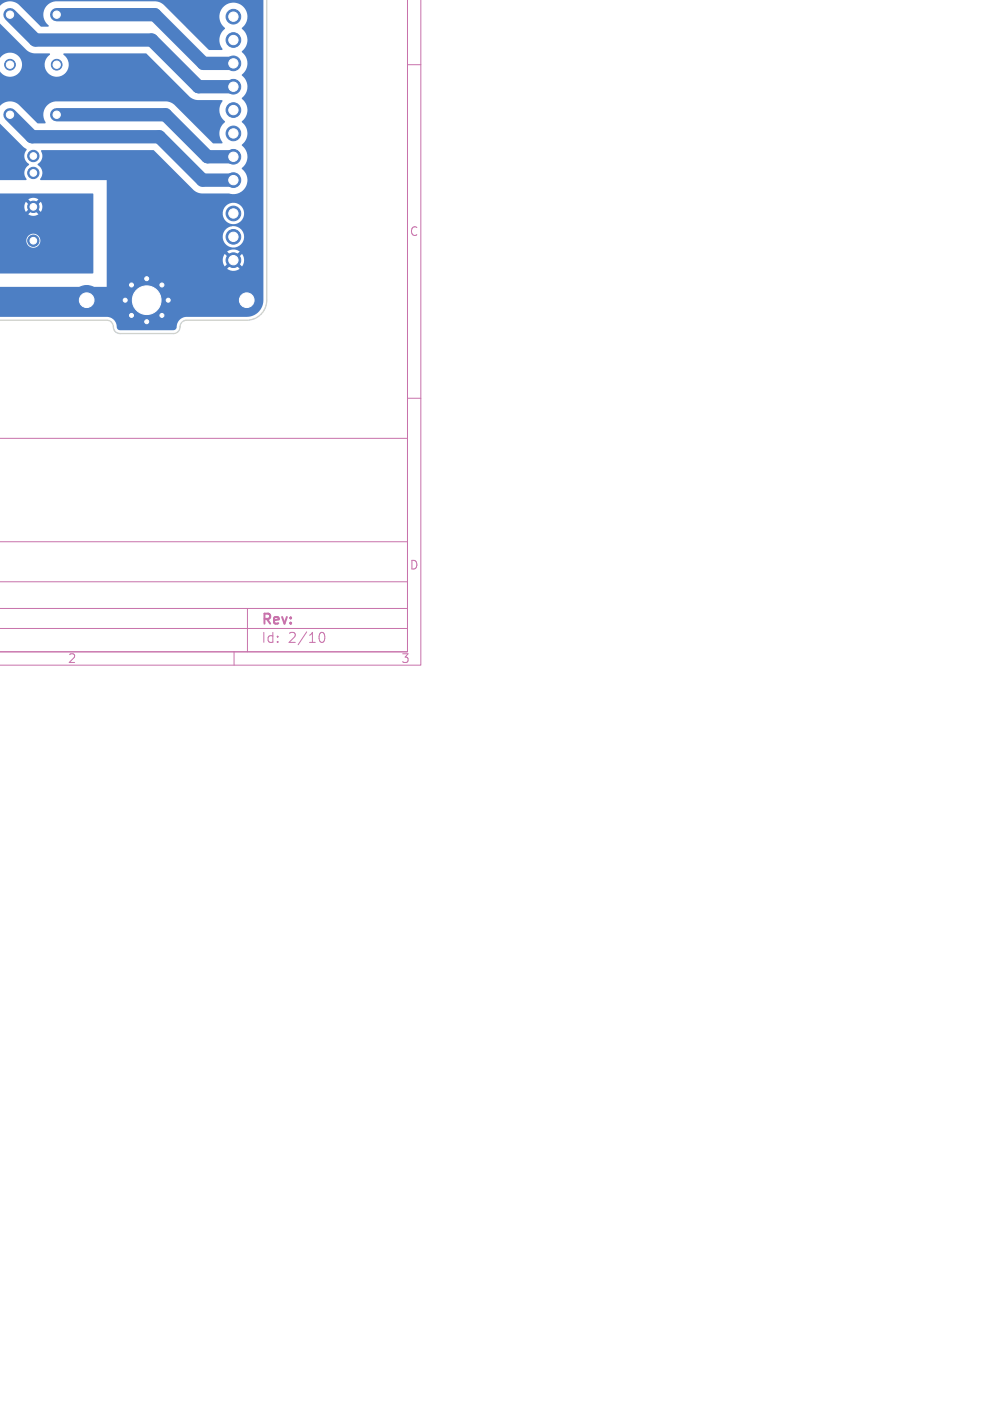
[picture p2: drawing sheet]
<svg xmlns="http://www.w3.org/2000/svg" width="148mm" height="210mm" viewBox="0 0 148 210" stroke-linecap="round" stroke-linejoin="round" font-family="sans-serif">
<defs><g id="words">
<g font-size="2.1" fill="#c872ab">
<text x="39.1" y="94">Rev:</text>
<text x="39.1" y="96.6">Id:</text>
<text x="43.2" y="96.6">2/10</text>
</g>
<g font-size="1.8" fill="#c872ab">
<text x="61.4" y="35.6">C</text>
<text x="61.4" y="85.6">D</text>
<text x="10.1" y="99.6">2</text>
<text x="60.1" y="99.6">3</text>
</g>
</g></defs>
<path d="M61.1 0v97.7h-61.2h61.2v-32h-61.1M63.1 0v99.7h-63.1M61.1 9.7h2M61.1 59.7h2M0 94.2h61.1M0 91.2h61.1M0 87.2h61.1M0 81.2h61.1M35.1 97.7v2M37.1 91.2v6.5M47.8 95.4a.55 .55 0 0 1 .4-.6h.1a.94 .94 0 0 1 0 1.5h-.1a.55 .55 0 0 1-.4-.6" fill="none" stroke="#c872ab" stroke-width=".15"/>
<g fill="#4d7fc4" stroke="#4d7fc4" stroke-width=".15">
<circle cx="35" cy="27" r="1.1"/>
<circle cx="35" cy="23.5" r="1.1"/>
<circle cx="35" cy="20" r="1.1"/>
<circle cx="35" cy="16.5" r="1.1"/>
<circle cx="35" cy="13" r="1.1"/>
<circle cx="35" cy="9.5" r="1.1"/>
<circle cx="35" cy="6" r="1.1"/>
<circle cx="35" cy="2.5" r="1.1"/>
<circle cx="1.5" cy="2.2" r=".8"/>
<circle cx="8.5" cy="2.2" r=".8"/>
<circle cx="1.5" cy="17.2" r=".8"/>
<circle cx="8.5" cy="17.2" r=".8"/>
<circle cx="35" cy="39" r="1.1"/>
<circle cx="35" cy="35.5" r="1.1"/>
<circle cx="35" cy="32" r="1.1"/>
<circle cx="18.8" cy="45" r=".45"/>
<circle cx="19.7" cy="42.7" r=".45"/>
<circle cx="19.7" cy="47.3" r=".45"/>
<circle cx="22" cy="41.8" r=".45"/>
<circle cx="22" cy="45" r="4.3"/>
<circle cx="22" cy="48.2" r=".45"/>
<circle cx="24.3" cy="42.7" r=".45"/>
<circle cx="24.3" cy="47.3" r=".45"/>
<circle cx="25.2" cy="45" r=".45"/>
<circle cx="1.5" cy="9.7" r=".8"/>
<circle cx="8.5" cy="9.7" r=".8"/>
<circle cx="5" cy="23.4" r=".85"/>
<circle cx="5" cy="25.9" r=".85"/>
<circle cx="5" cy="31" r=".85"/>
<circle cx="5" cy="36.1" r=".85"/>
<circle cx="13" cy="45" r="2.2"/>
<circle cx="37" cy="45" r="2.2"/>
</g>
<path d="M1.5 17.2l3.3 3.3h19.1l6.5 6.5h4.6M1.5 2.2l3.8 3.8h17.5l7 7h5.2M8.5 2.2h14.7l7.3 7.3h4.5M8.5 17.2h16.3l6.3 6.3h3.9" fill="none" stroke="#4d7fc4" stroke-width="2"/>
<g fill="#4d7fc4">
<path d="M-.1 -.1v29.1h14l.1 11.9-14.1 .1v-5h4v.2a1.06 1.06 0 0 0 1.7 .8 1.06 1.06 0 0 0 0-1.8 1.06 1.06 0 0 0-1.7 .8h-4v-13.6v10.7v-2.2h3.8v.4l.2 .5 .6-.7 .4 .4-.7 .6a1.33 1.33 0 0 0 1.6 0l-.7-.6 .4-.4 .7 .6a1.34 1.34 0 0 0-.1-1.5l-.6 .7-.4-.4 .6-.6a1.34 1.34 0 0 0-1.5 0l.7 .6-.4 .4-.6-.7-.2 .7h-3.8z"/>
<path d="M-.1 -.1h39.6v45.1a2.5 2.5 0 0 1-2.5 2.5h-9.3a2.01 2.01 0 0 0-1.3 1.8l-.4 .2h-8a.52 .52 0 0 1-.5-.6 1.5 1.5 0 0 0-1.4-1.4h-16.2v2v-14.5v8h16.1v-4.1h17.4v.5l.3 .5 .7-.6 .3 .3-.6 .7 .1 .1a1.59 1.59 0 0 0 1.7-.1l-.6-.7 .3-.3 .7 .6 .1-.1a1.59 1.59 0 0 0-.1-1.7l-.7 .6-.3-.3 .6-.7-.1-.1a1.59 1.59 0 0 0-1.7 .1l.6 .7-.3 .3-.7-.6-.3 .8h-17.4v-3.5h17.4a1.61 1.61 0 0 0 2.2 1.6 1.61 1.61 0 0 0 .4-2.7 1.61 1.61 0 0 0-2.6 .8v.3h-17.4v-3.5h17.4a1.61 1.61 0 0 0 2.2 1.6 1.61 1.61 0 0 0 .4-2.7 1.61 1.61 0 0 0-2.6 .8v.3h-17.4v-4.9l-10-.1a1.55 1.55 0 0 0-.4-2.3 1.59 1.59 0 0 0 .6-2.1h16.8l6 6 .5 .3 .7 .2h4.1a2.15 2.15 0 0 0 2.6-1.1 2.15 2.15 0 0 0-.6-2.7 2.23 2.23 0 0 0 0-3.5 2.22 2.22 0 0 0 0-3.5 2.23 2.23 0 0 0 0-3.5 2.22 2.22 0 0 0 0-3.5 2.23 2.23 0 0 0 0-3.5 2.23 2.23 0 0 0 0-3.5 2.12 2.12 0 0 0 .3-3.1 2.12 2.12 0 0 0-3.2 0 2.12 2.12 0 0 0 .3 3.1v.1a2.22 2.22 0 0 0-.3 3.1l-2.1 .1-6.8-6.8-.7-.4-.5-.1h-15.2a2.06 2.06 0 0 0-1.6 1.6 2.06 2.06 0 0 0 .8 2.1l-.1 .1h-1.1l-3.5-3.5a2 2 0 0 0-2.6 .4v2.6l4 4 .9 .5h2.5l.1 .2a1.82 1.82 0 0 0-.3 2.7 1.82 1.82 0 0 0 2.7 0 1.82 1.82 0 0 0-.4-2.7l.1-.2h12.3l6.7 6.7 1 .3h3.7l.1 .1a2.27 2.27 0 0 0 .3 3.2 2.27 2.27 0 0 0-.3 3.1l-1.5 .1-5.8-5.8-.9-.5h-16.8a2.03 2.03 0 0 0-1.6 3.2l-.1 .1h-1.1l-3-3a2 2 0 0 0-2.6 .4v2.6l3.5 3.5 .5 .3v.2a1.44 1.44 0 0 0 .4 2.2 1.56 1.56 0 0 0-.4 2.2l-4.1 .1v-17.4v.2a1.44 1.44 0 0 0 1.7 1.7 1.79 1.79 0 0 0 1.4-2.7 1.79 1.79 0 0 0-3.1 .1v.7v-9.7h37.2z"/>
</g>
<path d="M40 0v45a3 3 0 0 1-3 3h-9a1.16 1.16 0 0 0-1.1 1.3l-.3 .5-.5 .2h-8.1a1.16 1.16 0 0 1-1.1-1.3l-.3-.5-.6-.2h-16.1" fill="none" stroke="#d0d2cd" stroke-width=".2"/>
<g fill="#fff" stroke="#fff" stroke-width=".15">
<circle cx="35" cy="27" r=".7"/>
<circle cx="35" cy="23.5" r=".7"/>
<circle cx="35" cy="20" r=".7"/>
<circle cx="35" cy="16.5" r=".7"/>
<circle cx="35" cy="13" r=".7"/>
<circle cx="35" cy="9.5" r=".7"/>
<circle cx="35" cy="6" r=".7"/>
<circle cx="35" cy="2.5" r=".7"/>
<circle cx="1.5" cy="2.2" r=".55"/>
<circle cx="8.5" cy="2.2" r=".55"/>
<circle cx="1.5" cy="17.2" r=".55"/>
<circle cx="8.5" cy="17.2" r=".55"/>
<circle cx="35" cy="39" r=".7"/>
<circle cx="35" cy="35.5" r=".7"/>
<circle cx="35" cy="32" r=".7"/>
<circle cx="18.8" cy="45" r=".3"/>
<circle cx="19.7" cy="42.7" r=".3"/>
<circle cx="19.7" cy="47.3" r=".3"/>
<circle cx="22" cy="41.8" r=".3"/>
<circle cx="22" cy="45" r="2.15"/>
<circle cx="22" cy="48.2" r=".3"/>
<circle cx="24.3" cy="42.7" r=".3"/>
<circle cx="24.3" cy="47.3" r=".3"/>
<circle cx="25.2" cy="45" r=".3"/>
<circle cx="1.5" cy="9.7" r=".55"/>
<circle cx="8.5" cy="9.7" r=".55"/>
<circle cx="5" cy="23.4" r=".5"/>
<circle cx="5" cy="25.9" r=".5"/>
<circle cx="5" cy="31" r=".5"/>
<circle cx="5" cy="36.1" r=".5"/>
<circle cx="13" cy="45" r="1.1"/>
<circle cx="37" cy="45" r="1.1"/>
</g>
<use href="#words"/>
</svg>
